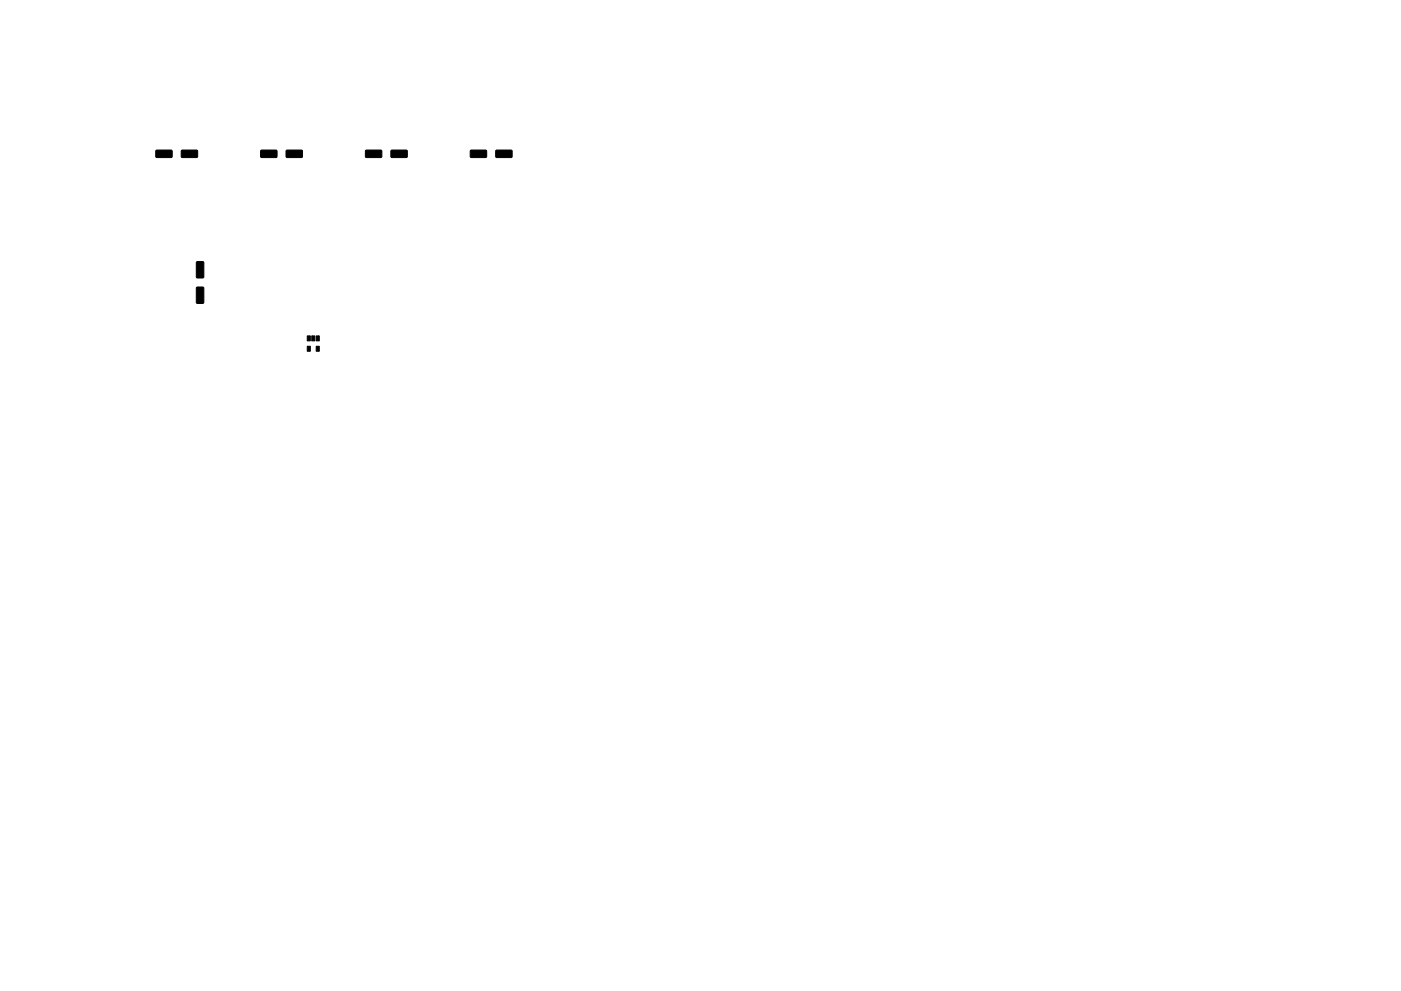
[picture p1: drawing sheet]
<svg xmlns="http://www.w3.org/2000/svg" width="297mm" height="210mm" viewBox="0 0 297 210" stroke-linecap="round" stroke-linejoin="round" font-family="sans-serif">
<g fill="#000" stroke="#000" stroke-width=".21">
<path d="M33.1 31.9h3.3l.1 .2v1.2l-.2 .1h-3.1l-.2-.2zM38.5 31.9h3.3l.1 .2v1.2l-.2 .1h-3.1l-.2-.2zM55.3 31.9h3.3l.1 .2v1.2l-.2 .1h-3.1l-.2-.2zM60.7 31.9h3.3l.1 .2v1.2l-.2 .1h-3.1l-.2-.2zM77.5 31.9h3.3l.2 .2-.1 1.2-.2 .1h-3.1l-.1-.2zM82.9 31.9h3.3l.2 .2-.1 1.2-.2 .1h-3.1l-.1-.2zM99.8 31.9h3.2l.2 .2v1.2l-.3 .1h-3.1l-.1-.2zM105.2 31.9h3.2l.2 .2v1.2l-.3 .1h-3.1l-.1-.2zM41.7 55.6l1.3-.1 .2 .1v3.1l-.1 .3h-1.3l-.2-.2zM41.7 61l1.3-.1 .2 .1v3.1l-.1 .3h-1.3l-.2-.2zM65.1 71.3h.7v1h-.7zM65.1 73.5h.7v1h-.7z"/>
<path d="M66.1 71.3h.6v1h-.6zM67 71.3h.7v1h-.7zM67 73.5h.7v1h-.7z"/>
</g>
</svg>
